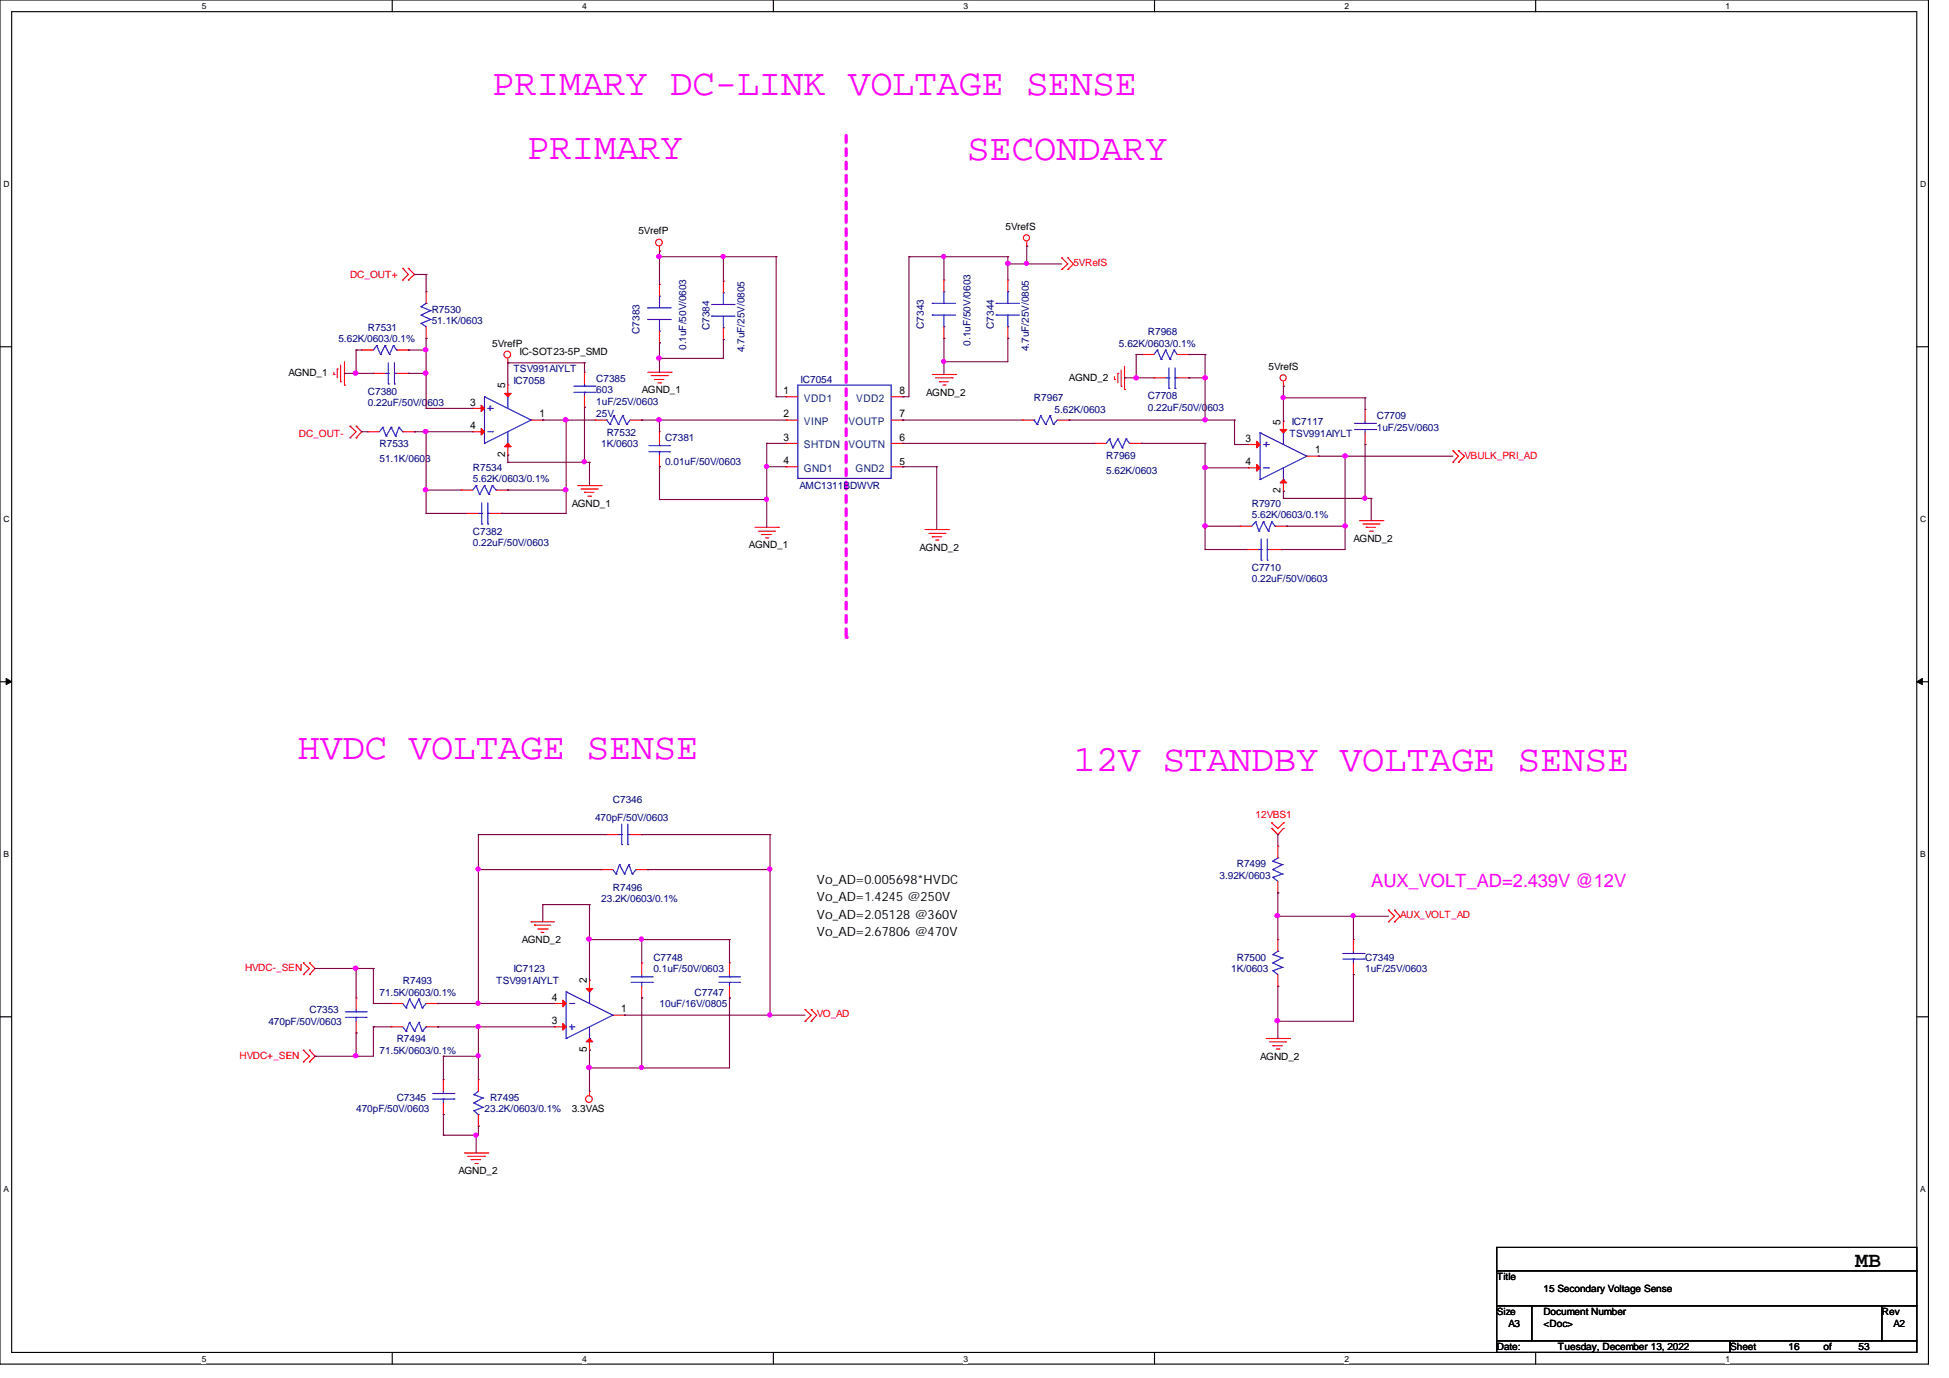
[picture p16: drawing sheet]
<svg xmlns="http://www.w3.org/2000/svg" width="297mm" height="210mm" viewBox="0 0 297 210" stroke-linecap="round" stroke-linejoin="round" font-family="sans-serif">
<defs><g id="words">
<g font-size="5.7" fill="#f0f">
<text x="75" y="14.5">PRIMARY DC-LINK VOLTAGE SENSE</text>
<text x="80.3" y="24.2">PRIMARY</text>
<text x="147.4" y="24.4">SECONDARY</text>
<text x="45.4" y="115.7">HVDC VOLTAGE SENSE</text>
<text x="163.6" y="117.4">12V STANDBY VOLTAGE SENSE</text>
</g>
<text font-size="3.3" x="282.7" y="193.1">MB</text>
<text font-size="2.8" fill="#f0f" x="209" y="135.1">AUX_VOLT_AD=2.439V @12V</text>
<g font-size="1.9">
<text x="124.5" y="134.7">Vo_AD=0.005698*HVDC</text>
<text x="124.5" y="137.3">Vo_AD=1.4245 @250V</text>
<text x="124.5" y="140">Vo_AD=2.05128 @360V</text>
<text x="124.5" y="142.7">Vo_AD=2.67806 @470V</text>
</g>
<g font-size="1.6">
<text x="77" y="59.2" transform="rotate(-90 77 59.2)">5</text>
<text x="71.6" y="65.4">4</text>
<text x="71.6" y="61.8">3</text>
<text x="82.2" y="63.6">1</text>
<text x="119.4" y="63.6">2</text>
<text x="119.4" y="60">1</text>
<text x="137.1" y="63.6">7</text>
<text x="137.1" y="60">8</text>
<text x="195.2" y="64.7" transform="rotate(-90 195.2 64.7)">5</text>
<text x="77" y="69.7" transform="rotate(-90 77 69.7)">2</text>
<text x="119.4" y="67.1">3</text>
<text x="119.4" y="70.7">4</text>
<text x="137.1" y="67.1">6</text>
<text x="189.8" y="70.9">4</text>
<text x="189.8" y="67.3">3</text>
<text x="200.4" y="69.1">1</text>
<text x="195.2" y="75.2" transform="rotate(-90 195.2 75.2)">2</text>
<text x="89.4" y="149.9" transform="rotate(-90 89.4 149.9)">2</text>
<text x="84.1" y="152.5">4</text>
<text x="94.7" y="154.3">1</text>
<text x="84.1" y="156">3</text>
<text x="89.4" y="160.4" transform="rotate(-90 89.4 160.4)">5</text>
</g>
<g font-size="1.6" fill="#004080">
<text x="122.5" y="64.8">VINP</text>
<text x="122.5" y="61.2">VDD1</text>
<text x="129.3" y="64.8">VOUTP</text>
<text x="130.5" y="61.2">VDD2</text>
<text x="122.5" y="68.3">SHTDN</text>
<text x="122.5" y="71.9">GND1</text>
<text x="129.3" y="68.3">VOUTN</text>
<text x="130.4" y="71.9">GND2</text>
</g>
<g font-size="1.5">
<text x="97.3" y="35.7">5VrefP</text>
<text x="153.2" y="35.1">5VrefS</text>
<text x="75" y="52.8">5VrefP</text>
<text x="43.9" y="57.2">AGND_1</text>
<text x="79.2" y="54.1">IC-SOT23-5P_SMD</text>
<text x="97.8" y="59.9">AGND_1</text>
<text x="162.9" y="58">AGND_2</text>
<text x="193.3" y="56.4">5VrefS</text>
<text x="141.1" y="60.3">AGND_2</text>
<text x="137.1" y="70.8">5</text>
<text x="87.1" y="77.2">AGND_1</text>
<text x="114.1" y="83.6">AGND_1</text>
<text x="140.1" y="83.9">AGND_2</text>
<text x="206.2" y="82.5">AGND_2</text>
<text x="79.5" y="143.7">AGND_2</text>
<text x="192" y="161.5">AGND_2</text>
<text x="87.1" y="169.5">3.3VAS</text>
<text x="69.9" y="178.9">AGND_2</text>
<text x="228.1" y="195.1">Title</text>
<text x="235.2" y="196.8">15 Secondary Voltage Sense</text>
<text x="228.1" y="200.4">Size</text>
<text x="229.9" y="202.2">A3</text>
<text x="235.2" y="200.4">Document Number</text>
<text x="235.2" y="202.2">&lt;Doc&gt;</text>
<text x="286.8" y="200.4">Rev</text>
<text x="288.5" y="202.2">A2</text>
<text x="228.1" y="205.7">Date:</text>
<text x="237.4" y="205.7">Tuesday, December 13, 2022</text>
<text x="263.6" y="205.7">Sheet</text>
<text x="272.5" y="205.7">16</text>
<text x="277.9" y="205.7">of</text>
<text x="283.2" y="205.7">53</text>
</g>
<g font-size="1.5" fill="#f00">
<text x="163.6" y="40.6">5VRefS</text>
<text x="53.3" y="42.3">DC_OUT+</text>
<text x="45.6" y="66.5">DC_OUT-</text>
<text x="223.2" y="69.9">VBULK_PRI_AD</text>
<text x="191.3" y="124.6">12VBS1</text>
<text x="213.4" y="140">AUX_VOLT_AD</text>
<text x="37.3" y="147.9">HVDC-_SEN</text>
<text x="124.5" y="155">VO_AD</text>
<text x="36.5" y="161.3">HVDC+_SEN</text>
</g>
<g font-size="1.5" fill="#000080">
<text x="65.8" y="47.7">R7530</text>
<text x="51.6" y="52.2">5.62K/0603/0.1%</text>
<text x="56" y="50.4">R7531</text>
<text x="65.8" y="49.4">51.1K/0603</text>
<text x="97.5" y="50.9" transform="rotate(-90 97.5 50.9)">C7383</text>
<text x="104.6" y="53.3" transform="rotate(-90 104.6 53.3)">0.1uF/50V/0603</text>
<text x="108.1" y="50.3" transform="rotate(-90 108.1 50.3)">C7384</text>
<text x="113.5" y="53.7" transform="rotate(-90 113.5 53.7)">4.7uF/25V/0805</text>
<text x="140.8" y="50.1" transform="rotate(-90 140.8 50.1)">C7343</text>
<text x="147.9" y="52.7" transform="rotate(-90 147.9 52.7)">0.1uF/50V/0603</text>
<text x="151.5" y="50.1" transform="rotate(-90 151.5 50.1)">C7344</text>
<text x="156.8" y="53.5" transform="rotate(-90 156.8 53.5)">4.7uF/25V/0805</text>
<text x="170.5" y="52.8">5.62K/0603/0.1%</text>
<text x="174.9" y="51.1">R7968</text>
<text x="78.2" y="58.5">IC7058</text>
<text x="78.2" y="56.7">TSV991AIYLT</text>
<text x="90.8" y="58.2">C7385</text>
<text x="90.8" y="59.9">603</text>
<text x="122" y="58.3">IC7054</text>
<text x="56" y="60.1">C7380</text>
<text x="56" y="61.9">0.22uF/50V/0603</text>
<text x="90.8" y="61.7">1uF/25V/0603</text>
<text x="90.8" y="63.5">25V</text>
<text x="157.6" y="61">R7967</text>
<text x="160.7" y="63">5.62K/0603</text>
<text x="174.9" y="60.8">C7708</text>
<text x="174.9" y="62.6">0.22uF/50V/0603</text>
<text x="196.9" y="64.8">IC7117</text>
<text x="209.8" y="63.8">C7709</text>
<text x="209.8" y="65.6">1uF/25V/0603</text>
<text x="57.8" y="68.2">R7533</text>
<text x="57.8" y="70.4">51.1K/0603</text>
<text x="72.1" y="71.7">R7534</text>
<text x="91.6" y="68.2">1K/0603</text>
<text x="92.5" y="66.4">R7532</text>
<text x="101.3" y="67.2">C7381</text>
<text x="101.3" y="70.8">0.01uF/50V/0603</text>
<text x="168.6" y="69.9">R7969</text>
<text x="196.5" y="66.5">TSV991AIYLT</text>
<text x="72.1" y="73.5">5.62K/0603/0.1%</text>
<text x="121.8" y="74.5">AMC1311BDWVR</text>
<text x="168.6" y="72.2">5.62K/0603</text>
<text x="190.8" y="77.2">R7970</text>
<text x="72.1" y="81.4">C7382</text>
<text x="72.1" y="83.2">0.22uF/50V/0603</text>
<text x="190.8" y="79">5.62K/0603/0.1%</text>
<text x="190.8" y="87">C7710</text>
<text x="190.8" y="88.7">0.22uF/50V/0603</text>
<text x="90.7" y="125.1">470pF/50V/0603</text>
<text x="93.4" y="122.3">C7346</text>
<text x="91.6" y="137.5">23.2K/0603/0.1%</text>
<text x="93.4" y="135.7">R7496</text>
<text x="185.8" y="133.9">3.92K/0603</text>
<text x="188.5" y="132.2">R7499</text>
<text x="61.4" y="149.9">R7493</text>
<text x="75.6" y="149.9">TSV991AIYLT</text>
<text x="78.2" y="148.2">IC7123</text>
<text x="99.6" y="146.4">C7748</text>
<text x="99.6" y="148.2">0.1uF/50V/0603</text>
<text x="187.6" y="148.2">1K/0603</text>
<text x="188.5" y="146.4">R7500</text>
<text x="208" y="146.4">C7349</text>
<text x="208" y="148.2">1uF/25V/0603</text>
<text x="47.2" y="154.3">C7353</text>
<text x="57.8" y="151.7">71.5K/0603/0.1%</text>
<text x="100.5" y="153.5">10uF/16V/0805</text>
<text x="105.8" y="151.7">C7747</text>
<text x="40.9" y="156.1">470pF/50V/0603</text>
<text x="57.8" y="160.6">71.5K/0603/0.1%</text>
<text x="60.5" y="158.8">R7494</text>
<text x="60.5" y="167.7">C7345</text>
<text x="74.7" y="167.7">R7495</text>
<text x="54.3" y="169.5">470pF/50V/0603</text>
<text x="73.8" y="169.5">23.2K/0603/0.1%</text>
</g>
<g font-size="1.3">
<text x="30.7" y="1.4">5</text>
<text x="88.7" y="1.4">4</text>
<text x="146.8" y="1.4">3</text>
<text x="204.9" y="1.4">2</text>
<text x="263" y="1.4">1</text>
<text x=".5" y="28.4">D</text>
<text x="292.6" y="28.4">D</text>
<text x=".5" y="79.5">C</text>
<text x="292.6" y="79.5">C</text>
<text x=".5" y="130.6">B</text>
<text x="292.6" y="130.6">B</text>
<text x=".5" y="181.6">A</text>
<text x="292.6" y="181.6">A</text>
<text x="30.7" y="207.5">5</text>
<text x="88.7" y="207.5">4</text>
<text x="146.8" y="207.5">3</text>
<text x="204.9" y="207.5">2</text>
<text x="263" y="207.5">1</text>
</g>
</g></defs>
<path d="M0 0h293.9v207.9h-293.9zM1.8 1.8h290.3v204.3h-290.3z" fill="none" stroke="#000" stroke-width=".17"/>
<g fill="#fff">
<path d="M30.7 .3h.7v1.4h-.7z"/>
<path d="M30.7 206.3h.7v1.5h-.7z"/>
</g>
<path d="M59.8 0v1.8M59.8 206.1v1.8" fill="none" stroke="#000" stroke-width=".17"/>
<g fill="#fff">
<path d="M88.7 .3h.7v1.4h-.7z"/>
<path d="M88.7 206.3h.7v1.5h-.7z"/>
</g>
<path d="M117.9 0v1.8M117.9 206.1v1.8" fill="none" stroke="#000" stroke-width=".17"/>
<g fill="#fff">
<path d="M146.8 .3h.7v1.4h-.7z"/>
<path d="M146.8 206.3h.7v1.5h-.7z"/>
</g>
<path d="M175.9 0v1.8M175.9 206.1v1.8" fill="none" stroke="#000" stroke-width=".17"/>
<g fill="#fff">
<path d="M204.9 .3h.7v1.4h-.7z"/>
<path d="M204.9 206.3h.7v1.5h-.7z"/>
</g>
<path d="M234 0v1.8M234 206.1v1.8" fill="none" stroke="#000" stroke-width=".17"/>
<g fill="#fff">
<path d="M263 .3h.7v1.4h-.7z"/>
<path d="M263 206.3h.7v1.5h-.7z"/>
<path d="M.5 27.3h.9v1.4h-.9z"/>
<path d="M292.6 27.3h.9v1.4h-.9z"/>
<path d="M.5 78.3h.9v1.5h-.9z"/>
<path d="M292.6 78.3h.9v1.5h-.9z"/>
</g>
<path d="M0 52.8h1.8M292.1 52.8h1.8" fill="none" stroke="#000" stroke-width=".17"/>
<g fill="#fff">
<path d="M.5 129.4h.9v1.4h-.9z"/>
<path d="M292.6 129.4h.9v1.4h-.9z"/>
</g>
<path d="M0 103.9h1.8M292.1 103.9h1.8" fill="none" stroke="#000" stroke-width=".17"/>
<path d="M.9 103.4l.9 .5-.9 .4zM292.1 103.9l.8-.5v.9z" fill="#000"/>
<path d="M.9 103.4l.9 .5-.9 .4zM292.1 103.9l.8-.5v.9z" fill="none" stroke="#000" stroke-width=".15"/>
<g fill="#fff">
<path d="M.5 180.4h.8v1.5h-.8z"/>
<path d="M292.6 180.4h.8v1.5h-.8z"/>
</g>
<path d="M0 154.9h1.8M292.1 154.9h1.8" fill="none" stroke="#000" stroke-width=".17"/>
<path d="M128.9 20.7v76.4" fill="none" stroke="#f0f" stroke-width=".51" stroke-dasharray="1 1"/>
<circle cx="128.9" cy="97.1" r=".25" fill="#f0f" stroke-dasharray="1 1"/>
<g fill="none" stroke="#f00" stroke-width=".17">
<path d="M100.5 38.3h.1M100.5 37.5v.8M156.5 37.5h.1M156.5 36.8v.7M161.8 39.3h.1M161.8 39.3l.9 .9-.9 .9M162.7 39.3h.1M162.7 39.3l.9 .9-.9 .9M50.9 57.1h.1M50.9 56.7v.4M51.4 56.2h.1M51.4 56.2v1.4"/>
<path d="M51.9 58.2h.1M51.9 55.6v2.6M52.5 58.7h.1M52.5 55.1v3.6M56.9 56.9h.1M56.9 56.9h1.8M60.5 56.9h1.7M61.4 40.9h.1M61.4 42.7h.1M61.4 40.9l.8 .9-.8 .9M62.2 42.7h.1M62.2 40.9h.1"/>
<path d="M62.2 56.9h.1M62.2 40.9l1 .9-1 .9M77.4 55.3h.1M77.4 54.6v.7M98.7 56.7h3.6M99.2 57.2h2.5M99.7 57.8h.1M99.7 57.8h1.5M100.2 58.3h.5M100.7 58.3h.1M101.7 57.2h.1M102.3 56.7h.1"/>
<path d="M142.1 57.1h3.5M142.6 57.6h2.5M143.2 58.2h.1M143.2 58.2h1.3M143.7 58.7h.3M143.8 42.7h.1M143.8 51.6h.1M143.8 42.7v1.7M143.8 49.8v1.8M144 58.7h.1M145.1 57.6h.1M145.6 57.1h.1"/>
<path d="M161.8 41.1h.1M162.7 41.1h.1M169.8 57.8h.1M169.8 57.4v.4M170.3 56.9h.1M170.3 56.9v1.4M170.9 58.8h.1M170.9 56.4v2.4M171.4 59.4h.1M171.4 55.8v3.6M174.1 54h.1M174.1 54h1.8"/>
<path d="M179.4 54h1.8M181.2 54h.1M195.6 58.8h.1M195.6 58.2v.6M53.3 64.9h.1M53.3 66.7h.1M53.3 64.9l1 .9-1 .9M54.3 66.7h.1M54.3 64.9h.1M54.3 64.9l.8 .9-.8 .9M71.1 78.2h.1M71.1 78.2h1.8"/>
<path d="M74.7 78.2h1.8M76.5 78.2h.1M88.1 74h3.5M88.6 74.5h2.4M89.1 75h.1M89.1 75h1.4M89.6 75.6h.4M90 75.6h.1M91 74.5h.1M91.6 74h.1M119.8 67.6h.1M119.8 64h.1"/>
<path d="M119.8 60.5h.1M119.8 71.1h.1M119.8 67.6h1.8M119.8 64h1.8M119.8 60.5h1.8M119.8 71.1h1.8M135.8 67.6h1.8M135.8 64h1.8M135.8 60.5h1.8M135.8 71.1h1.8M137.6 60.5h.1M137.6 64h.1"/>
<path d="M137.6 67.6h.1M137.6 71.1h.1M166.8 67.6h.1M166.8 67.6h1.8M172.1 67.6h1.8M173.9 67.6h.1M207.2 79.3h3.5M207.7 79.8h2.4M208 62.4h.1M208 67.7h.1M208 62.4v1.8M208 66v1.7"/>
<path d="M210.1 79.8h.1M210.7 79.3h.1M221.4 70.4h.1M221.4 68.7h.1M221.4 68.7l.8 .8-.8 .9M222.2 70.4h.1M222.2 68.7h.1M222.2 68.7l1 .8-1 .9M115.1 80.3h3.5M115.6 80.9h2.4M116.1 81.4h.1M116.1 81.4h1.4"/>
<path d="M116.7 82h.3M117 82h.1M118 80.9h.1M118.6 80.3h.1M141 80.7h3.5M141.6 81.3h2.4M142.1 81.8h.1M142.1 81.8h1.4M142.6 82.3h.3M142.9 82.3h.1M144 81.3h.1M144.5 80.7h.1"/>
<path d="M208.2 80.3h.1M208.2 80.3h1.4M208.7 80.9h.4M209.1 80.9h.1M193.8 126.2h.1M193.8 125.4h.1M193.8 126.2l.9 1 .9-1M193.8 125.4l.9 .8 .9-.8M194.7 136.1h.1M194.7 128.9h.1M194.7 128.9v1.8M194.7 134.3v1.8"/>
<path d="M195.6 126.2h.1M195.6 125.4h.1M211.6 138.7h.1M211.6 138.7l.9 .9-.9 .9M212.5 138.7h.1M212.5 138.7l.9 .9-.9 .9M46.2 146.7h.1M46.2 148.5h.1M46.2 146.7l1 .9-1 .9M47.2 148.5h.1M47.2 146.7h.1M47.2 146.7l.8 .9-.8 .9"/>
<path d="M59.6 152.9h.1M59.6 152.9h1.8M64.9 152.9h1.8M66.7 152.9h.1M80.9 140.5h.1M80.9 140.5h3.6M81.4 141h.1M81.4 141h2.5M82 141.6h1.4M82.5 142.1h.1M82.5 142.1h.4M83.4 141.6h.1"/>
<path d="M97.8 146.7h.1M97.8 152.1h.1M97.8 146.7v1.8M97.8 150.3v1.8M111.2 146.7h.1M111.2 152.1h.1M111.2 146.7v1.8M111.2 150.3v1.8M122.7 155.6h.1M122.7 153.8h.1M122.7 153.8l.9 .9-.9 .9M123.6 155.6h.1"/>
<path d="M123.6 153.8h.1M123.6 153.8l.9 .9-.9 .9M193 158.2h3.5M193.5 158.8h2.4M194 159.3h.1M194 159.3h1.4M194.5 159.9h.4M194.9 159.9h.1M195.9 158.8h.1M196.5 158.2h.1M211.6 140.5h.1M212.5 140.5h.1"/>
<path d="M46.2 160h.1M46.2 161.8h.1M46.2 160l1 1-1 .8M47.2 161.8h.1M47.2 160h.1M47.2 160l.8 1-.8 .8M67.6 164.5h.1M67.6 169.8h.1M67.6 164.5v1.8M67.6 168.1v1.7M70.8 175.7h3.5M71.3 176.2h2.5"/>
<path d="M71.8 176.7h.1M71.8 176.7h1.4M72.4 177.3h.3M72.7 177.3h.1M72.9 164.5h.1M72.9 171.6h.1M72.9 164.5v1.8M72.9 169.8v1.8M73.8 176.2h.1M74.3 175.7h.1M89.8 166.3h.1M89.8 166.3v.7"/>
<circle cx="100.4" cy="37" r=".51"/>
<circle cx="156.4" cy="36.2" r=".47"/>
<circle cx="77.3" cy="54" r=".51"/>
<circle cx="195.5" cy="57.6" r=".47"/>
<circle cx="89.7" cy="167.5" r=".51"/>
</g>
<path d="M228.1 190.1h64v3.5h-64zM228.1 193.6h64v5.4h-64zM228.1 199h5.3v5.3h-5.3zM233.4 199h53.4v5.3h-53.4zM286.8 199h5.3v5.3h-5.3zM228.1 204.3h35.6v1.8h-35.6zM263.7 204.3h28.4v1.8h-28.4z" fill="none" stroke="#000" stroke-width=".17"/>
<g fill="none" stroke="#00f" stroke-width=".17">
<path d="M58.7 56.9h.5M59.2 58.5h.1M59.2 56.9h.1M59.2 55.3v3.2M60.1 56.9h.1M60.1 58.5h.1M60.1 56.9h.4M60.1 55.3v3.2M121.6 58.7h14.2v14.2h-14.2zM142.1 46.2h.1M142.1 48h.1M142.1 46.2h3.5"/>
<path d="M142.1 48h3.5M143.8 49.8h.1M143.8 44.4h.1M143.8 44.4v1.8M143.8 48v1.8M176.4 53.3h.1M176.4 53.3l-.5 .7M176.4 53.3l.6 1.5M177 54.8h.1M177.6 53.3h.1M177.6 53.3l-.6 1.5M177.6 53.3l.7 1.5"/>
<path d="M178.3 54.8h.1M178.9 53.3h.1M178.9 53.3l.5 .7M178.9 53.3l-.6 1.5M179.4 54h.1M72.9 78.2h.5M73.4 79.8h.1M73.4 78.2h.1M73.4 76.6v3.2M73.8 60.5h.1M73.8 67.6h.1M73.8 60.5l7.1 3.5"/>
<path d="M73.8 60.5v7.1M74.3 78.2h.1M74.3 79.8h.1M74.3 78.2h.4M74.3 76.6v3.2M74.3 62.2h.7M74.3 65.8h.7M74.7 61.9h.1M74.7 61.9v.7M75 62.2h.1M75 65.8h.1M77.4 67.6h.1"/>
<path d="M77.4 60.5h.1M77.4 60.5v1.7M77.4 65.8v1.8M80.9 64h.1M80.9 64l-7.1 3.6M169.1 66.9h.1M169.1 66.9l-.5 .7M169.1 66.9l.5 1.3M169.6 68.2h.1M170.3 66.9h.1M170.3 66.9l-.7 1.3M170.3 66.9l.7 1.3"/>
<path d="M171 68.2h.1M171.6 66.9h.1M171.6 66.9l.5 .7M171.6 66.9l-.6 1.3M172.1 67.6h.1M206.4 65.4h3.2M206.4 64.5h3.2M208 64.5h.1M208 65.4h.1M208 64.2v.3M208 65.4v.6M209.6 65.4h.1"/>
<path d="M209.6 64.5h.1M194 133.7h.1M194 132.5h.1M194 131.2h.1M194 133.7l.7 .6M194 132.5l1.4 .7M194 131.2l1.4 .5M194.7 130.7h.1M194.7 130.7l-.7 .5M195.4 133.2h.1M195.4 131.7h.1M195.4 133.2l-1.4 .5"/>
<path d="M195.4 131.7l-1.4 .8M61.4 152.9l.5 .7M61.9 153.6h.1M62.4 152.2h.1M62.4 152.2l-.5 1.4M62.4 152.2l.8 1.4M63.2 153.6h.1M63.8 152.2h.1M63.8 152.2l-.6 1.4M63.8 152.2l.5 1.4M64.3 153.6h.1M64.9 152.9h.1"/>
<path d="M64.9 152.9l-.6 .7M96.2 149.7h3.2M96.2 148.8h3.2M97.8 148.8h.1M97.8 149.7h.1M97.8 148.5v.3M97.8 149.7v.6M99.4 149.7h.1M99.4 148.8h.1M109.6 149.7h3.1M109.6 148.8h3.1M111.2 148.8h.1"/>
<path d="M111.2 149.7h.1M111.2 148.5v.3M111.2 149.7v.6M112.7 149.7h.1M112.7 148.8h.1M66 167.5h3.2M66 166.6h3.2M67.6 166.6h.1M67.6 167.5h.1M67.6 166.3v.3M67.6 167.5v.6M69.2 167.5h.1"/>
<path d="M69.2 166.6h.1M72.2 166.8h.1M72.2 168.1h.1M72.2 169.2h.1M72.2 166.8l1.4 .5M72.2 168.1l1.4 .6M72.2 169.2l.7 .6M72.9 169.8h.1M72.9 166.3l-.7 .5M73.6 167.3h.1M73.6 168.7h.1M73.6 167.3l-1.4 .8"/>
<path d="M73.6 168.7l-1.4 .5"/>
</g>
<path d="M73.3 65.3l.5 .5-.5 .5z" fill="#f00"/>
<path d="M72.1 65.8h.1M72.1 65.8h1.7M73.3 65.3l.5 .5-.5 .5z" fill="none" stroke="#f00" stroke-width=".17"/>
<path d="M73.3 61.7l.5 .5-.5 .5z" fill="#f00"/>
<path d="M72.1 62.2h.1M72.1 62.2h1.7M73.3 61.7l.5 .5-.5 .5zM80.9 64h1.8M82.7 64h.1" fill="none" stroke="#f00" stroke-width=".17"/>
<path d="M76.9 59.9h1l-.5 .6z" fill="#f00"/>
<path d="M76.9 59.9h1l-.5 .6zM77.4 58.7h.1M77.4 58.7v1.8" fill="none" stroke="#f00" stroke-width=".17"/>
<path d="M76.9 68.1l.5-.5 .5 .5z" fill="#f00"/>
<g fill="none" stroke="#f00" stroke-width=".17">
<path d="M64.9 51.6h.1M64.9 44.4h.1M64.9 44.4v1.8M64.9 49.8v1.8M153.6 42.7h.1M153.6 51.6h.1M153.6 42.7v1.7M153.6 49.8v1.8M76.9 68.1l.5-.5 .5 .5zM77.4 69.3h.1M77.4 67.6v1.7M100.5 65.8h.1"/>
<path d="M100.5 71.1h.1M100.5 65.8v1.8M100.5 69.3v1.8"/>
</g>
<g fill="none" stroke="#00f" stroke-width=".17">
<path d="M64.2 48h.1M64.2 49.3h.1M64.2 46.7h.1M64.2 48l1.4 .7M64.2 49.3l.7 .5M64.2 46.7l1.4 .6M64.9 46.2h.1M64.9 46.2l-.7 .5M65.6 48.7h.1M65.6 47.3h.1M65.6 48.7l-1.4 .6M65.6 47.3l-1.4 .7"/>
<path d="M151.8 46.2h.1M151.8 48h.1M151.8 46.2h3.6M151.8 48h3.6M153.6 49.8h.1M153.6 44.4h.1M153.6 44.4v1.8M153.6 48v1.8M98.9 68.8h3.1M98.9 67.9h3.1M100.5 67.9h.1M100.5 68.8h.1"/>
<path d="M100.5 67.6v.3M100.5 68.8v.5M102 68.8h.1M102 67.9h.1M86.3 158.2h.1M86.3 151.1h.1M86.3 151.1l7.1 3.6M86.3 151.1v7.1M86.8 156.5h.7M86.8 152.9h.7M87.1 156.8h.1M87.1 156.1v.7"/>
<path d="M87.5 156.5h.1M87.5 152.9h.1M89.8 151.1h.1M89.8 158.2h.1M89.8 151.1v1.8M89.8 156.5v1.7M93.4 154.7h.1M93.4 154.7l-7.1 3.5"/>
</g>
<path d="M85.8 152.4l.5 .5-.5 .5z" fill="#f00"/>
<path d="M84.5 152.9h.1M84.5 152.9h1.8M85.8 152.4l.5 .5-.5 .5z" fill="none" stroke="#f00" stroke-width=".17"/>
<path d="M85.8 156l.5 .5-.5 .5z" fill="#f00"/>
<path d="M84.5 156.5h.1M84.5 156.5h1.8M85.8 156l.5 .5-.5 .5zM93.4 154.7h1.8M95.2 154.7h.1" fill="none" stroke="#f00" stroke-width=".17"/>
<path d="M89.3 158.8l.5-.6 .5 .6z" fill="#f00"/>
<path d="M89.3 158.8l.5-.6 .5 .6zM89.8 158.2v1.8M89.8 160h.1" fill="none" stroke="#f00" stroke-width=".17"/>
<path d="M89.3 150.6h1l-.5 .5z" fill="#f00"/>
<g fill="none" stroke="#f00" stroke-width=".17">
<path d="M100.5 43.3h.1M100.5 52.2h.1M100.5 43.3v1.8M100.5 50.5v1.7M90.7 64h.1M90.7 64h1.8M96 64h1.8M97.8 64h.1M189 80.2h.1M189 80.2h1.8M194.3 80.2h1.8M196.1 80.2h.1"/>
<path d="M92.5 127.2h.1M92.5 127.2h1.7M96 127.2h1.8M97.8 127.2h.1M54.3 152.1h.1M54.3 157.4h.1M54.3 152.1v1.7M54.3 155.6v1.8M89.3 150.6h1l-.5 .5zM89.8 149.4h.1M89.8 149.4v1.7M194.7 150.3h.1"/>
<path d="M194.7 143.2h.1M194.7 143.2v1.7M194.7 148.5v1.8M206.2 143.2h.1M206.2 148.5h.1M206.2 143.2v1.7M206.2 146.7v1.8"/>
</g>
<g fill="none" stroke="#00f" stroke-width=".17">
<path d="M98.7 46.9h.1M98.7 48.7h.1M98.7 46.9h3.6M98.7 48.7h3.6M100.5 50.5h.1M100.5 45.1h.1M100.5 45.1v1.8M100.5 48.7v1.8M92.5 64h.1M92.5 64l.5 .7M93 64.7h.1M93.6 63.3h.1"/>
<path d="M93.6 63.3l.6 1.4M93.6 63.3l-.6 1.4M94.2 64.7h.1M94.9 63.3h.1M94.9 63.3l-.7 1.4M94.9 63.3l.6 1.4M95.5 64.7h.1M96 64l-.5 .7M191.3 79.5h.1M191.3 79.5l-.5 .7M191.3 79.5l.6 1.4M192 66h.1"/>
<path d="M192 73.1h.1M192 66l7.1 3.5M192 66v7.1M192.5 79.5h.1M192.5 79.5l-.6 1.4M192.5 79.5l.8 1.4M192.5 67.7h.8M192.5 71.3h.8M193 67.4h.1M193 67.4v.7M193.3 67.7h.1M193.3 71.3h.1"/>
<path d="M193.8 79.5h.1M193.8 79.5l.5 .7M193.8 79.5l-.5 1.4M195.6 73.1h.1M195.6 66h.1M195.6 66v1.7M195.6 71.3v1.8M199.1 69.5h.1M199.1 69.5l-7.1 3.6M191.9 80.9h.1M193.3 80.9h.1M194.3 80.2h.1"/>
<path d="M94.2 127.2h.5M94.7 128.7h.1M94.7 127.2h.1M94.7 125.6v3.1M95.7 127.2h.1M95.7 128.7h.1M95.7 127.2h.3M95.7 125.6v3.1M52.7 155h3.1M52.7 154.2h3.1M54.3 154.2h.1M54.3 155h.1"/>
<path d="M54.3 153.8v.4M54.3 155v.6M55.8 155h.1M55.8 154.2h.1M194 147.9h.1M194 146.7h.1M194 145.5h.1M194 147.9l.7 .6M194 146.7l1.4 .7M194 145.5l1.4 .5M194.7 144.9h.1M194.7 144.9l-.7 .6"/>
<path d="M195.4 147.4h.1M195.4 146h.1M195.4 147.4l-1.4 .5M195.4 146l-1.4 .7M204.6 146.1h3.3M204.6 145.3h3.3M206.2 145.3h.1M206.2 146.1h.1M206.2 144.9v.4M206.2 146.1v.6M207.9 146.1h.1M207.9 145.3h.1"/>
</g>
<path d="M191.5 70.8l.5 .5-.5 .5z" fill="#f00"/>
<path d="M190.2 71.3h.1M190.2 71.3h1.8M191.5 70.8l.5 .5-.5 .5z" fill="none" stroke="#f00" stroke-width=".17"/>
<path d="M191.5 67.2l.5 .5-.5 .5z" fill="#f00"/>
<path d="M190.2 67.7h.1M190.2 67.7h1.8M191.5 67.2l.5 .5-.5 .5zM199.1 69.5h1.8M200.9 69.5h.1" fill="none" stroke="#f00" stroke-width=".17"/>
<path d="M195.1 65.4h1l-.5 .6z" fill="#f00"/>
<path d="M195.1 65.4h1l-.5 .6zM195.6 64.2h.1M195.6 64.2v1.8" fill="none" stroke="#f00" stroke-width=".17"/>
<path d="M195.1 73.6l.5-.5 .5 .5z" fill="#f00"/>
<g fill="none" stroke="#f00" stroke-width=".17">
<path d="M55.1 53.3h.1M55.1 53.3h1.8M60.5 53.3h1.7M62.2 53.3h.1M89.1 56.7h.1M89.1 56.7v1.8M110.2 42.8h.1M110.2 51.7h.1M110.2 42.8v1.8M110.2 50v1.7M175.9 57.6h.1M175.9 57.6h1.7"/>
<path d="M179.4 57.6h1.8M181.2 57.6h.1M56 65.8h.1M56 65.8h1.8M61.4 65.8h1.8M63.2 65.8h.1M70.3 74.7h.1M70.3 74.7h1.8M75.6 74.7h1.8M77.4 74.7h.1M89.1 62.1h.1M89.1 60.3v1.8"/>
<path d="M155.8 64h.1M155.8 64h1.8M161.1 64h1.8M162.9 64h.1M195.1 73.6l.5-.5 .5 .5zM195.6 74.8h.1M195.6 73.1v1.7M189.9 83.7h.1M189.9 83.7h1.8M193.5 83.7h1.7M195.2 83.7h.1M91.6 132.5h.1"/>
<path d="M91.6 132.5h1.8M96.9 132.5h1.8M98.7 132.5h.1M59.6 156.5h.1M59.6 156.5h1.8M64.9 156.5h1.8M66.7 156.5h.1"/>
</g>
<g fill="none" stroke="#00f" stroke-width=".17">
<path d="M57.4 52.7h.1M57.4 52.7l-.5 .6M57.4 52.7l.6 1.3M58 54h.1M58.7 52.7h.1M58.7 52.7l-.7 1.3M58.7 52.7l.7 1.3M59.4 54h.1M59.9 52.7h.1M59.9 52.7l.6 .6M59.9 52.7l-.5 1.3M60.5 53.3h.1"/>
<path d="M87.5 59.8h3.2M87.5 58.8h3.2M89.1 58.8h.1M89.1 59.8h.1M89.1 58.5v.3M89.1 59.8v.5M90.7 59.8h.1M90.7 58.8h.1M108.5 46.4h.1M108.5 48.2h.1M108.5 46.4h3.5M108.5 48.2h3.5"/>
<path d="M110.2 50h.1M110.2 44.6h.1M110.2 44.6v1.8M110.2 48.2v1.8M177.6 57.6h.5M178.1 59.2h.1M178.1 57.6h.1M178.1 56v3.2M179.1 57.6h.1M179.1 59.2h.1M179.1 57.6h.3M179.1 56v3.2"/>
<path d="M58.3 65.1h.1M58.3 65.1l-.5 .7M58.3 65.1l.5 1.4M58.8 66.5h.1M59.6 65.1h.1M59.6 65.1l-.8 1.4M59.6 65.1l.7 1.4M60.3 66.5h.1M60.8 65.1h.1M60.8 65.1l.6 .7M60.8 65.1l-.5 1.4M61.4 65.8h.1"/>
<path d="M72.6 74h.1M72.6 74l-.5 .7M72.6 74l.5 1.4M73.1 75.4h.1M73.8 74h.1M73.8 74l-.7 1.4M73.8 74l.7 1.4M74.5 75.4h.1M75 74h.1M75 74l.6 .7M75 74l-.5 1.4M75.6 74.7h.1"/>
<path d="M157.6 64h.1M157.6 64l.5 .7M158.1 64.7h.1M158.6 63.3h.1M158.6 63.3l.7 1.4M158.6 63.3l-.5 1.4M159.3 64.7h.1M160 63.3h.1M160 63.3l-.7 1.4M160 63.3l.5 1.4M160.5 64.7h.1M161.1 64l-.6 .7"/>
<path d="M191.7 83.7h.5M192.2 85.3h.1M192.2 83.7h.1M192.2 82.1v3.2M193.1 83.7h.1M193.1 85.3h.1M193.1 83.7h.4M193.1 82.1v3.2M93.4 132.5l.5 .7M93.9 133.2h.1M94.4 131.7h.1M94.4 131.7l-.5 1.5"/>
<path d="M94.4 131.7l.8 1.5M95.2 133.2h.1M95.8 131.7h.1M95.8 131.7l-.6 1.5M95.8 131.7l.6 1.5M96.4 133.2h.1M96.9 132.5h.1M96.9 132.5l-.5 .7M61.4 156.5l.5 .6M61.9 157.1h.1M62.4 155.8h.1M62.4 155.8l-.5 1.3"/>
<path d="M62.4 155.8l.8 1.3M63.2 157.1h.1M63.8 155.8h.1M63.8 155.8l-.6 1.3M63.8 155.8l.5 1.3M64.3 157.1h.1M64.9 156.5h.1M64.9 156.5l-.6 .6"/>
</g>
<path d="M72.9 127.2h.1M72.9 127.2h19.6M72.9 127.2v5.3M97.8 127.2h.1M97.8 127.2h19.5M117.3 127.2h.1M117.3 127.2v5.3" fill="none" stroke="#800040" stroke-width=".17"/>
<circle cx="117.3" cy="132.4" r=".3" fill="#f0f"/>
<circle cx="117.3" cy="132.4" r=".3" fill="none" stroke="#f0f" stroke-width=".17"/>
<path d="M72.9 132.5h.1M72.9 132.5v20.4M72.9 132.5h18.7" fill="none" stroke="#800040" stroke-width=".17"/>
<circle cx="72.9" cy="132.4" r=".3" fill="#f0f"/>
<circle cx="72.9" cy="132.4" r=".3" fill="none" stroke="#f0f" stroke-width=".17"/>
<path d="M82.7 137.8h.1M82.7 137.8h7.1M82.7 137.8v2.7M89.8 137.8h.1M89.8 137.8v11.6M98.7 132.5h.1M98.7 132.5h18.6M117.3 132.5h.1M117.3 132.5v22.2M89.8 143.2h.1M89.8 143.2h8" fill="none" stroke="#800040" stroke-width=".17"/>
<circle cx="89.8" cy="143.1" r=".32" fill="#f0f"/>
<circle cx="89.8" cy="143.1" r=".32" fill="none" stroke="#f0f" stroke-width=".17"/>
<path d="M97.8 143.2h.1M97.8 143.2h13.4M97.8 143.2v3.5" fill="none" stroke="#800040" stroke-width=".17"/>
<circle cx="97.7" cy="143.1" r=".3" fill="#f0f"/>
<circle cx="97.7" cy="143.1" r=".3" fill="none" stroke="#f0f" stroke-width=".17"/>
<path d="M48 147.6h.1M48 147.6h8.9M54.3 147.6h.1M111.2 143.2h.1M111.2 143.2v3.5" fill="none" stroke="#800040" stroke-width=".17"/>
<circle cx="54.2" cy="147.5" r=".32" fill="#f0f"/>
<circle cx="54.2" cy="147.5" r=".32" fill="none" stroke="#f0f" stroke-width=".17"/>
<path d="M54.3 147.6h.1M54.3 147.6v4.5M56.9 147.6h.1M56.9 147.6v5.3M97.8 152.1h.1M97.8 152.1v10.6" fill="none" stroke="#800040" stroke-width=".17"/>
<circle cx="97.7" cy="162.6" r=".3" fill="#f0f"/>
<circle cx="97.7" cy="162.6" r=".3" fill="none" stroke="#f0f" stroke-width=".17"/>
<path d="M56.9 152.9h.1M56.9 152.9h2.7M66.7 152.9h.1M66.7 152.9h17.8M72.9 152.9h.1M111.2 152.1h.1M111.2 152.1v10.6" fill="none" stroke="#800040" stroke-width=".17"/>
<circle cx="72.9" cy="152.9" r=".3" fill="#f0f"/>
<circle cx="72.9" cy="152.9" r=".3" fill="none" stroke="#f0f" stroke-width=".17"/>
<path d="M95.2 154.7h.1M95.2 154.7h22.1" fill="none" stroke="#800040" stroke-width=".17"/>
<circle cx="117.3" cy="154.6" r=".3" fill="#f0f"/>
<circle cx="117.3" cy="154.6" r=".3" fill="none" stroke="#f0f" stroke-width=".17"/>
<path d="M54.3 157.4h.1M54.3 157.4v3.6M117.3 154.7h.1M117.3 154.7h5.4" fill="none" stroke="#800040" stroke-width=".17"/>
<circle cx="54.2" cy="160.9" r=".32" fill="#f0f"/>
<circle cx="54.2" cy="160.9" r=".32" fill="none" stroke="#f0f" stroke-width=".17"/>
<path d="M56.9 156.5h.1M56.9 156.5h2.7M56.9 156.5v4.5M66.7 156.5h.1M66.7 156.5h17.8M72.9 156.5h.1M72.9 156.5v4.5" fill="none" stroke="#800040" stroke-width=".17"/>
<circle cx="72.9" cy="160.9" r=".3" fill="#f0f"/>
<circle cx="72.9" cy="160.9" r=".3" fill="none" stroke="#f0f" stroke-width=".17"/>
<circle cx="72.9" cy="156.4" r=".3" fill="#f0f"/>
<circle cx="72.9" cy="156.4" r=".3" fill="none" stroke="#f0f" stroke-width=".17"/>
<path d="M48 161h.1M48 161h8.9M54.3 161h.1M67.6 161h.1M67.6 161h5.3M67.6 161v3.5M72.9 161h.1M72.9 161v3.5M89.8 160h.1M89.8 162.7h.1M89.8 160v2.7M89.8 162.7h8" fill="none" stroke="#800040" stroke-width=".17"/>
<circle cx="89.8" cy="162.6" r=".32" fill="#f0f"/>
<circle cx="89.8" cy="162.6" r=".32" fill="none" stroke="#f0f" stroke-width=".17"/>
<path d="M67.6 169.8h.1M67.6 173h.1M67.6 169.8v3.2M67.6 173h5M72.9 171.6h.1M72.9 171.6v1.4M89.8 162.7h.1M89.8 162.7v3.6M97.8 162.7h.1M97.8 162.7h13.4" fill="none" stroke="#800040" stroke-width=".17"/>
<circle cx="72.5" cy="173" r=".3" fill="#f0f"/>
<circle cx="72.5" cy="173" r=".3" fill="none" stroke="#f0f" stroke-width=".17"/>
<path d="M100.5 38.3h.1M100.5 39.1h.1M100.5 38.3v5M194.7 127.2h.1M194.7 127.2v1.7M72.6 173h.1M72.6 173v2.7M72.6 173h.3" fill="none" stroke="#800040" stroke-width=".17"/>
<circle cx="100.4" cy="39.1" r=".32" fill="#f0f"/>
<circle cx="100.4" cy="39.1" r=".32" fill="none" stroke="#f0f" stroke-width=".17"/>
<path d="M100.5 39.1h.1M100.5 39.1h17.8M110.2 39.1h.1" fill="none" stroke="#800040" stroke-width=".17"/>
<circle cx="110.2" cy="39.1" r=".3" fill="#f0f"/>
<circle cx="110.2" cy="39.1" r=".3" fill="none" stroke="#f0f" stroke-width=".17"/>
<path d="M110.2 39.1h.1M110.2 39.1v3.7M118.3 39.1h.1M118.3 39.1v21.4M138.5 39.1h.1M138.5 39.1h15.1M138.5 39.1v21.4M143.8 39.1h.1" fill="none" stroke="#800040" stroke-width=".17"/>
<circle cx="143.8" cy="39.1" r=".3" fill="#f0f"/>
<circle cx="143.8" cy="39.1" r=".3" fill="none" stroke="#f0f" stroke-width=".17"/>
<path d="M143.8 39.1h.1M143.8 39.1v3.6M153.6 39.1h.1M153.6 39.1v1.1M156.5 37.5h.1M156.5 37.5v2.7" fill="none" stroke="#800040" stroke-width=".17"/>
<circle cx="156.4" cy="40.1" r=".3" fill="#f0f"/>
<circle cx="156.4" cy="40.1" r=".3" fill="none" stroke="#f0f" stroke-width=".17"/>
<path d="M153.6 40.2h.1M153.6 40.2v2.5" fill="none" stroke="#800040" stroke-width=".17"/>
<circle cx="153.6" cy="40.1" r=".32" fill="#f0f"/>
<circle cx="153.6" cy="40.1" r=".32" fill="none" stroke="#f0f" stroke-width=".17"/>
<path d="M63.2 41.8h.1M63.2 41.8h1.7M64.9 41.8h.1M64.9 41.8v2.6M153.6 40.2h.1M153.6 40.2h8.2M156.5 40.2h.1M194.7 136.1h.1M194.7 139.6h.1M194.7 136.1v3.5M194.7 139.6h11.5" fill="none" stroke="#800040" stroke-width=".17"/>
<circle cx="206.2" cy="139.5" r=".3" fill="#f0f"/>
<circle cx="206.2" cy="139.5" r=".3" fill="none" stroke="#f0f" stroke-width=".17"/>
<circle cx="194.7" cy="139.5" r=".32" fill="#f0f"/>
<circle cx="194.7" cy="139.5" r=".32" fill="none" stroke="#f0f" stroke-width=".17"/>
<g fill="none" stroke="#800040" stroke-width=".17">
<path d="M54.3 53.3h.1M54.3 53.3h.8M54.3 53.3v3.6M64.9 51.6h.1M64.9 51.6v1.7M143.8 51.6h.1M143.8 51.6v3.5M153.6 51.6h.1M153.6 51.6v3.5M194.7 139.6h.1M194.7 139.6v3.6M206.2 139.6h.1"/>
<path d="M206.2 139.6h5.4M206.2 139.6v3.6"/>
</g>
<circle cx="54.2" cy="56.9" r=".32" fill="#f0f"/>
<circle cx="54.2" cy="56.9" r=".32" fill="none" stroke="#f0f" stroke-width=".17"/>
<path d="M62.2 53.3h.1M62.2 53.3h2.7M64.9 53.3h.1M64.9 53.3v3.6" fill="none" stroke="#800040" stroke-width=".17"/>
<circle cx="64.9" cy="56.9" r=".32" fill="#f0f"/>
<circle cx="64.9" cy="56.9" r=".32" fill="none" stroke="#f0f" stroke-width=".17"/>
<circle cx="64.9" cy="53.3" r=".32" fill="#f0f"/>
<circle cx="64.9" cy="53.3" r=".32" fill="none" stroke="#f0f" stroke-width=".17"/>
<path d="M100.5 52.2h.1M100.5 52.2v2.4" fill="none" stroke="#800040" stroke-width=".17"/>
<circle cx="100.4" cy="54.6" r=".32" fill="#f0f"/>
<circle cx="100.4" cy="54.6" r=".32" fill="none" stroke="#f0f" stroke-width=".17"/>
<path d="M100.5 54.6h.1M100.5 54.6v2.1M110.2 51.7h.1M110.2 51.7v2.9h-9.7M143.8 55.1h.1M143.8 55.1h9.8" fill="none" stroke="#800040" stroke-width=".17"/>
<circle cx="143.8" cy="55.1" r=".3" fill="#f0f"/>
<circle cx="143.8" cy="55.1" r=".3" fill="none" stroke="#f0f" stroke-width=".17"/>
<g fill="none" stroke="#800040" stroke-width=".17">
<path d="M52.5 56.9h.1M52.5 56.9h4.4M54.3 56.9h.1M62.2 56.9h.1M62.2 56.9h2.7M64.9 56.9h.1M64.9 56.9v5.3M77.4 55.3h.1M77.4 55.3v3.4M77.4 55.3h11.7M89.1 55.3h.1M89.1 55.3v1.4"/>
<path d="M143.8 55.1h.1M143.8 55.1v2M171.4 57.6h.1M173.1 54h.1M173.1 54v3.6h-1.7M173.1 54h1M181.2 54h.1M181.2 54h2.4M183.6 54h.1M183.6 54v3.6"/>
</g>
<circle cx="173.2" cy="57.6" r=".32" fill="#f0f"/>
<circle cx="173.2" cy="57.6" r=".32" fill="none" stroke="#f0f" stroke-width=".17"/>
<path d="M173.1 57.6h.1M173.1 57.6h2.8M181.2 57.6h.1M181.2 57.6h2.4M183.6 57.6h.1M183.6 57.6v6.4" fill="none" stroke="#800040" stroke-width=".17"/>
<circle cx="183.7" cy="57.6" r=".32" fill="#f0f"/>
<circle cx="183.7" cy="57.6" r=".32" fill="none" stroke="#f0f" stroke-width=".17"/>
<g fill="none" stroke="#800040" stroke-width=".17">
<path d="M195.6 58.8h.1M195.6 58.8v1.8M64.9 62.2h.1M64.9 62.2h7.2M89.1 62.1h.1M89.1 62.1v8.3M118.3 60.5h.1M118.3 60.5h1.5M137.6 60.5h.1M137.6 60.5h.9M194.7 150.3h.1M194.7 150.3v5.3"/>
<path d="M206.2 148.5h.1M206.2 148.5v7.1"/>
</g>
<circle cx="89" cy="70.4" r=".3" fill="#f0f"/>
<circle cx="89" cy="70.4" r=".3" fill="none" stroke="#f0f" stroke-width=".17"/>
<path d="M195.6 60.6h.1M195.6 60.6h12.4" fill="none" stroke="#800040" stroke-width=".17"/>
<circle cx="195.5" cy="60.6" r=".3" fill="#f0f"/>
<circle cx="195.5" cy="60.6" r=".3" fill="none" stroke="#f0f" stroke-width=".17"/>
<path d="M82.7 64h.1M82.7 64h8M86.3 64h.1M86.3 64v10.7M195.6 60.6h.1M195.6 60.6v3.6M208 60.6h.1M208 60.6v1.8" fill="none" stroke="#800040" stroke-width=".17"/>
<circle cx="86.2" cy="74.6" r=".32" fill="#f0f"/>
<circle cx="86.2" cy="74.6" r=".32" fill="none" stroke="#f0f" stroke-width=".17"/>
<circle cx="86.2" cy="64" r=".32" fill="#f0f"/>
<circle cx="86.2" cy="64" r=".32" fill="none" stroke="#f0f" stroke-width=".17"/>
<path d="M97.8 64h.1M97.8 64h22M100.5 64h.1" fill="none" stroke="#800040" stroke-width=".17"/>
<circle cx="100.4" cy="64" r=".32" fill="#f0f"/>
<circle cx="100.4" cy="64" r=".32" fill="none" stroke="#f0f" stroke-width=".17"/>
<path d="M100.5 64h.1M100.5 64v1.8M137.6 64h.1M137.6 64h18.2M162.9 64h.1M162.9 64h25.2M183.6 64h.1" fill="none" stroke="#800040" stroke-width=".17"/>
<circle cx="183.7" cy="64" r=".32" fill="#f0f"/>
<circle cx="183.7" cy="64" r=".32" fill="none" stroke="#f0f" stroke-width=".17"/>
<path d="M55.1 65.8h.1M55.1 65.8h.9M63.2 65.8h.1M63.2 65.8h1.7M64.9 65.8h.1M64.9 65.8v8.9M188.1 64h.1M188.1 64v3.7" fill="none" stroke="#800040" stroke-width=".17"/>
<circle cx="64.9" cy="74.6" r=".32" fill="#f0f"/>
<circle cx="64.9" cy="74.6" r=".32" fill="none" stroke="#f0f" stroke-width=".17"/>
<circle cx="64.9" cy="65.7" r=".32" fill="#f0f"/>
<circle cx="64.9" cy="65.7" r=".32" fill="none" stroke="#f0f" stroke-width=".17"/>
<path d="M64.9 65.8h.1M64.9 65.8h7.2M194.7 155.6h.1M194.7 155.6v2.6" fill="none" stroke="#800040" stroke-width=".17"/>
<circle cx="194.7" cy="155.5" r=".32" fill="#f0f"/>
<circle cx="194.7" cy="155.5" r=".32" fill="none" stroke="#f0f" stroke-width=".17"/>
<g fill="none" stroke="#800040" stroke-width=".17">
<path d="M77.4 69.3h.1M77.4 70.4h.1M77.4 69.3v1.1M77.4 70.4h12.4M89.1 70.4h.1M89.8 70.4h.1M89.8 70.4v3.6M100.5 71.1h.1M100.5 71.1v5M116.8 67.6h.1M116.8 71.1h.1M116.8 67.6v8.5"/>
<path d="M116.8 67.6h3M137.6 67.6h.1M137.6 67.6h29.2M173.9 67.6h.1M173.9 67.6h9.7M183.6 67.6h.1M183.6 67.6v3.7M188.1 67.7h.1M188.1 67.7h2.1M208 67.7h.1M208 67.7v8.2M194.7 155.6h.1"/>
<path d="M194.7 155.6h11.5"/>
</g>
<circle cx="116.8" cy="71.1" r=".3" fill="#f0f"/>
<circle cx="116.8" cy="71.1" r=".3" fill="none" stroke="#f0f" stroke-width=".17"/>
<path d="M116.8 71.1h.1M116.8 71.1h3M137.6 71.1h.1M137.6 71.1h5.1M142.7 71.1h.1M142.7 71.1v9.6M200.9 69.5h.1M200.9 69.5h4.1M205 69.5h.1M205 69.5v10.7" fill="none" stroke="#800040" stroke-width=".17"/>
<circle cx="205" cy="80.1" r=".32" fill="#f0f"/>
<circle cx="205" cy="80.1" r=".32" fill="none" stroke="#f0f" stroke-width=".17"/>
<circle cx="205" cy="69.5" r=".32" fill="#f0f"/>
<circle cx="205" cy="69.5" r=".32" fill="none" stroke="#f0f" stroke-width=".17"/>
<path d="M183.6 71.3h.1M183.6 71.3h6.6M183.6 71.3v8.9M205 69.5h.1M205 69.5h16.4" fill="none" stroke="#800040" stroke-width=".17"/>
<circle cx="183.7" cy="71.2" r=".32" fill="#f0f"/>
<circle cx="183.7" cy="71.2" r=".32" fill="none" stroke="#f0f" stroke-width=".17"/>
<path d="M64.9 74.7h.1M64.9 74.7h5.4M64.9 74.7v3.5M77.4 74.7h.1M77.4 74.7h8.9M86.3 74.7h.1M86.3 74.7v3.5M100.5 76.1h.1M100.5 76.1h16.3" fill="none" stroke="#800040" stroke-width=".17"/>
<circle cx="116.8" cy="76.1" r=".3" fill="#f0f"/>
<circle cx="116.8" cy="76.1" r=".3" fill="none" stroke="#f0f" stroke-width=".17"/>
<path d="M116.8 76.1h.1M116.8 76.1v4.2M195.6 75.9h.1M195.6 75.9h12.4" fill="none" stroke="#800040" stroke-width=".17"/>
<circle cx="208" cy="75.9" r=".3" fill="#f0f"/>
<circle cx="208" cy="75.9" r=".3" fill="none" stroke="#f0f" stroke-width=".17"/>
<path d="M64.9 78.2h.1M64.9 78.2h6.2M76.5 78.2h.1M76.5 78.2h9.8M195.6 74.8h.1M195.6 74.8v1.1M208 75.9h.1M208 75.9h1M209 75.9h.1M209 75.9v3.4M183.6 80.2h.1M183.6 80.2h5.4" fill="none" stroke="#800040" stroke-width=".17"/>
<circle cx="183.7" cy="80.1" r=".32" fill="#f0f"/>
<circle cx="183.7" cy="80.1" r=".32" fill="none" stroke="#f0f" stroke-width=".17"/>
<path d="M183.6 80.2h.1M183.6 83.7h.1M183.6 80.2v3.5M183.6 83.7h6.3M195.2 83.7h.1M196.1 80.2h.1M196.1 80.2h8.9M205 80.2h.1M205 80.2v3.5h-9.8" fill="none" stroke="#800040" stroke-width=".17"/>
<circle cx="117.3" cy="132.4" r=".3" fill="#f0f"/>
<circle cx="117.3" cy="132.4" r=".3" fill="none" stroke="#f0f" stroke-width=".17"/>
<circle cx="72.9" cy="132.4" r=".3" fill="#f0f"/>
<circle cx="72.9" cy="132.4" r=".3" fill="none" stroke="#f0f" stroke-width=".17"/>
<circle cx="89.8" cy="143.1" r=".32" fill="#f0f"/>
<circle cx="89.8" cy="143.1" r=".32" fill="none" stroke="#f0f" stroke-width=".17"/>
<circle cx="97.7" cy="143.1" r=".3" fill="#f0f"/>
<circle cx="97.7" cy="143.1" r=".3" fill="none" stroke="#f0f" stroke-width=".17"/>
<circle cx="54.2" cy="147.5" r=".32" fill="#f0f"/>
<circle cx="54.2" cy="147.5" r=".32" fill="none" stroke="#f0f" stroke-width=".17"/>
<circle cx="97.7" cy="162.6" r=".3" fill="#f0f"/>
<circle cx="97.7" cy="162.6" r=".3" fill="none" stroke="#f0f" stroke-width=".17"/>
<circle cx="72.9" cy="152.9" r=".3" fill="#f0f"/>
<circle cx="72.9" cy="152.9" r=".3" fill="none" stroke="#f0f" stroke-width=".17"/>
<circle cx="117.3" cy="154.6" r=".3" fill="#f0f"/>
<circle cx="117.3" cy="154.6" r=".3" fill="none" stroke="#f0f" stroke-width=".17"/>
<circle cx="54.2" cy="160.9" r=".32" fill="#f0f"/>
<circle cx="54.2" cy="160.9" r=".32" fill="none" stroke="#f0f" stroke-width=".17"/>
<circle cx="72.9" cy="160.9" r=".3" fill="#f0f"/>
<circle cx="72.9" cy="160.9" r=".3" fill="none" stroke="#f0f" stroke-width=".17"/>
<circle cx="72.9" cy="156.4" r=".3" fill="#f0f"/>
<circle cx="72.9" cy="156.4" r=".3" fill="none" stroke="#f0f" stroke-width=".17"/>
<circle cx="89.8" cy="162.6" r=".32" fill="#f0f"/>
<circle cx="89.8" cy="162.6" r=".32" fill="none" stroke="#f0f" stroke-width=".17"/>
<circle cx="72.5" cy="173" r=".3" fill="#f0f"/>
<circle cx="72.5" cy="173" r=".3" fill="none" stroke="#f0f" stroke-width=".17"/>
<circle cx="100.4" cy="39.1" r=".32" fill="#f0f"/>
<circle cx="100.4" cy="39.1" r=".32" fill="none" stroke="#f0f" stroke-width=".17"/>
<circle cx="110.2" cy="39.1" r=".3" fill="#f0f"/>
<circle cx="110.2" cy="39.1" r=".3" fill="none" stroke="#f0f" stroke-width=".17"/>
<circle cx="143.8" cy="39.1" r=".3" fill="#f0f"/>
<circle cx="143.8" cy="39.1" r=".3" fill="none" stroke="#f0f" stroke-width=".17"/>
<circle cx="156.4" cy="40.1" r=".3" fill="#f0f"/>
<circle cx="156.4" cy="40.1" r=".3" fill="none" stroke="#f0f" stroke-width=".17"/>
<circle cx="153.6" cy="40.1" r=".32" fill="#f0f"/>
<circle cx="153.6" cy="40.1" r=".32" fill="none" stroke="#f0f" stroke-width=".17"/>
<circle cx="206.2" cy="139.5" r=".3" fill="#f0f"/>
<circle cx="206.2" cy="139.5" r=".3" fill="none" stroke="#f0f" stroke-width=".17"/>
<circle cx="194.7" cy="139.5" r=".32" fill="#f0f"/>
<circle cx="194.7" cy="139.5" r=".32" fill="none" stroke="#f0f" stroke-width=".17"/>
<circle cx="54.2" cy="56.9" r=".32" fill="#f0f"/>
<circle cx="54.2" cy="56.9" r=".32" fill="none" stroke="#f0f" stroke-width=".17"/>
<circle cx="64.9" cy="56.9" r=".32" fill="#f0f"/>
<circle cx="64.9" cy="56.9" r=".32" fill="none" stroke="#f0f" stroke-width=".17"/>
<circle cx="64.9" cy="53.3" r=".32" fill="#f0f"/>
<circle cx="64.9" cy="53.3" r=".32" fill="none" stroke="#f0f" stroke-width=".17"/>
<circle cx="100.4" cy="54.6" r=".32" fill="#f0f"/>
<circle cx="100.4" cy="54.6" r=".32" fill="none" stroke="#f0f" stroke-width=".17"/>
<circle cx="143.8" cy="55.1" r=".3" fill="#f0f"/>
<circle cx="143.8" cy="55.1" r=".3" fill="none" stroke="#f0f" stroke-width=".17"/>
<circle cx="173.2" cy="57.6" r=".32" fill="#f0f"/>
<circle cx="173.2" cy="57.6" r=".32" fill="none" stroke="#f0f" stroke-width=".17"/>
<circle cx="183.7" cy="57.6" r=".32" fill="#f0f"/>
<circle cx="183.7" cy="57.6" r=".32" fill="none" stroke="#f0f" stroke-width=".17"/>
<circle cx="89" cy="70.4" r=".3" fill="#f0f"/>
<circle cx="89" cy="70.4" r=".3" fill="none" stroke="#f0f" stroke-width=".17"/>
<circle cx="195.5" cy="60.6" r=".3" fill="#f0f"/>
<circle cx="195.5" cy="60.6" r=".3" fill="none" stroke="#f0f" stroke-width=".17"/>
<circle cx="86.2" cy="74.6" r=".32" fill="#f0f"/>
<circle cx="86.2" cy="74.6" r=".32" fill="none" stroke="#f0f" stroke-width=".17"/>
<circle cx="86.2" cy="64" r=".32" fill="#f0f"/>
<circle cx="86.2" cy="64" r=".32" fill="none" stroke="#f0f" stroke-width=".17"/>
<circle cx="100.4" cy="64" r=".32" fill="#f0f"/>
<circle cx="100.4" cy="64" r=".32" fill="none" stroke="#f0f" stroke-width=".17"/>
<circle cx="183.7" cy="64" r=".32" fill="#f0f"/>
<circle cx="183.7" cy="64" r=".32" fill="none" stroke="#f0f" stroke-width=".17"/>
<circle cx="64.9" cy="74.6" r=".32" fill="#f0f"/>
<circle cx="64.9" cy="74.6" r=".32" fill="none" stroke="#f0f" stroke-width=".17"/>
<circle cx="64.9" cy="65.7" r=".32" fill="#f0f"/>
<circle cx="64.9" cy="65.7" r=".32" fill="none" stroke="#f0f" stroke-width=".17"/>
<circle cx="194.7" cy="155.5" r=".32" fill="#f0f"/>
<circle cx="194.7" cy="155.5" r=".32" fill="none" stroke="#f0f" stroke-width=".17"/>
<circle cx="116.8" cy="71.1" r=".3" fill="#f0f"/>
<circle cx="116.8" cy="71.1" r=".3" fill="none" stroke="#f0f" stroke-width=".17"/>
<circle cx="205" cy="80.1" r=".32" fill="#f0f"/>
<circle cx="205" cy="80.1" r=".32" fill="none" stroke="#f0f" stroke-width=".17"/>
<circle cx="205" cy="69.5" r=".32" fill="#f0f"/>
<circle cx="205" cy="69.5" r=".32" fill="none" stroke="#f0f" stroke-width=".17"/>
<circle cx="183.7" cy="71.2" r=".32" fill="#f0f"/>
<circle cx="183.7" cy="71.2" r=".32" fill="none" stroke="#f0f" stroke-width=".17"/>
<circle cx="116.8" cy="76.1" r=".3" fill="#f0f"/>
<circle cx="116.8" cy="76.1" r=".3" fill="none" stroke="#f0f" stroke-width=".17"/>
<circle cx="208" cy="75.9" r=".3" fill="#f0f"/>
<circle cx="208" cy="75.9" r=".3" fill="none" stroke="#f0f" stroke-width=".17"/>
<circle cx="183.7" cy="80.1" r=".32" fill="#f0f"/>
<circle cx="183.7" cy="80.1" r=".32" fill="none" stroke="#f0f" stroke-width=".17"/>
<use href="#words"/>
</svg>
